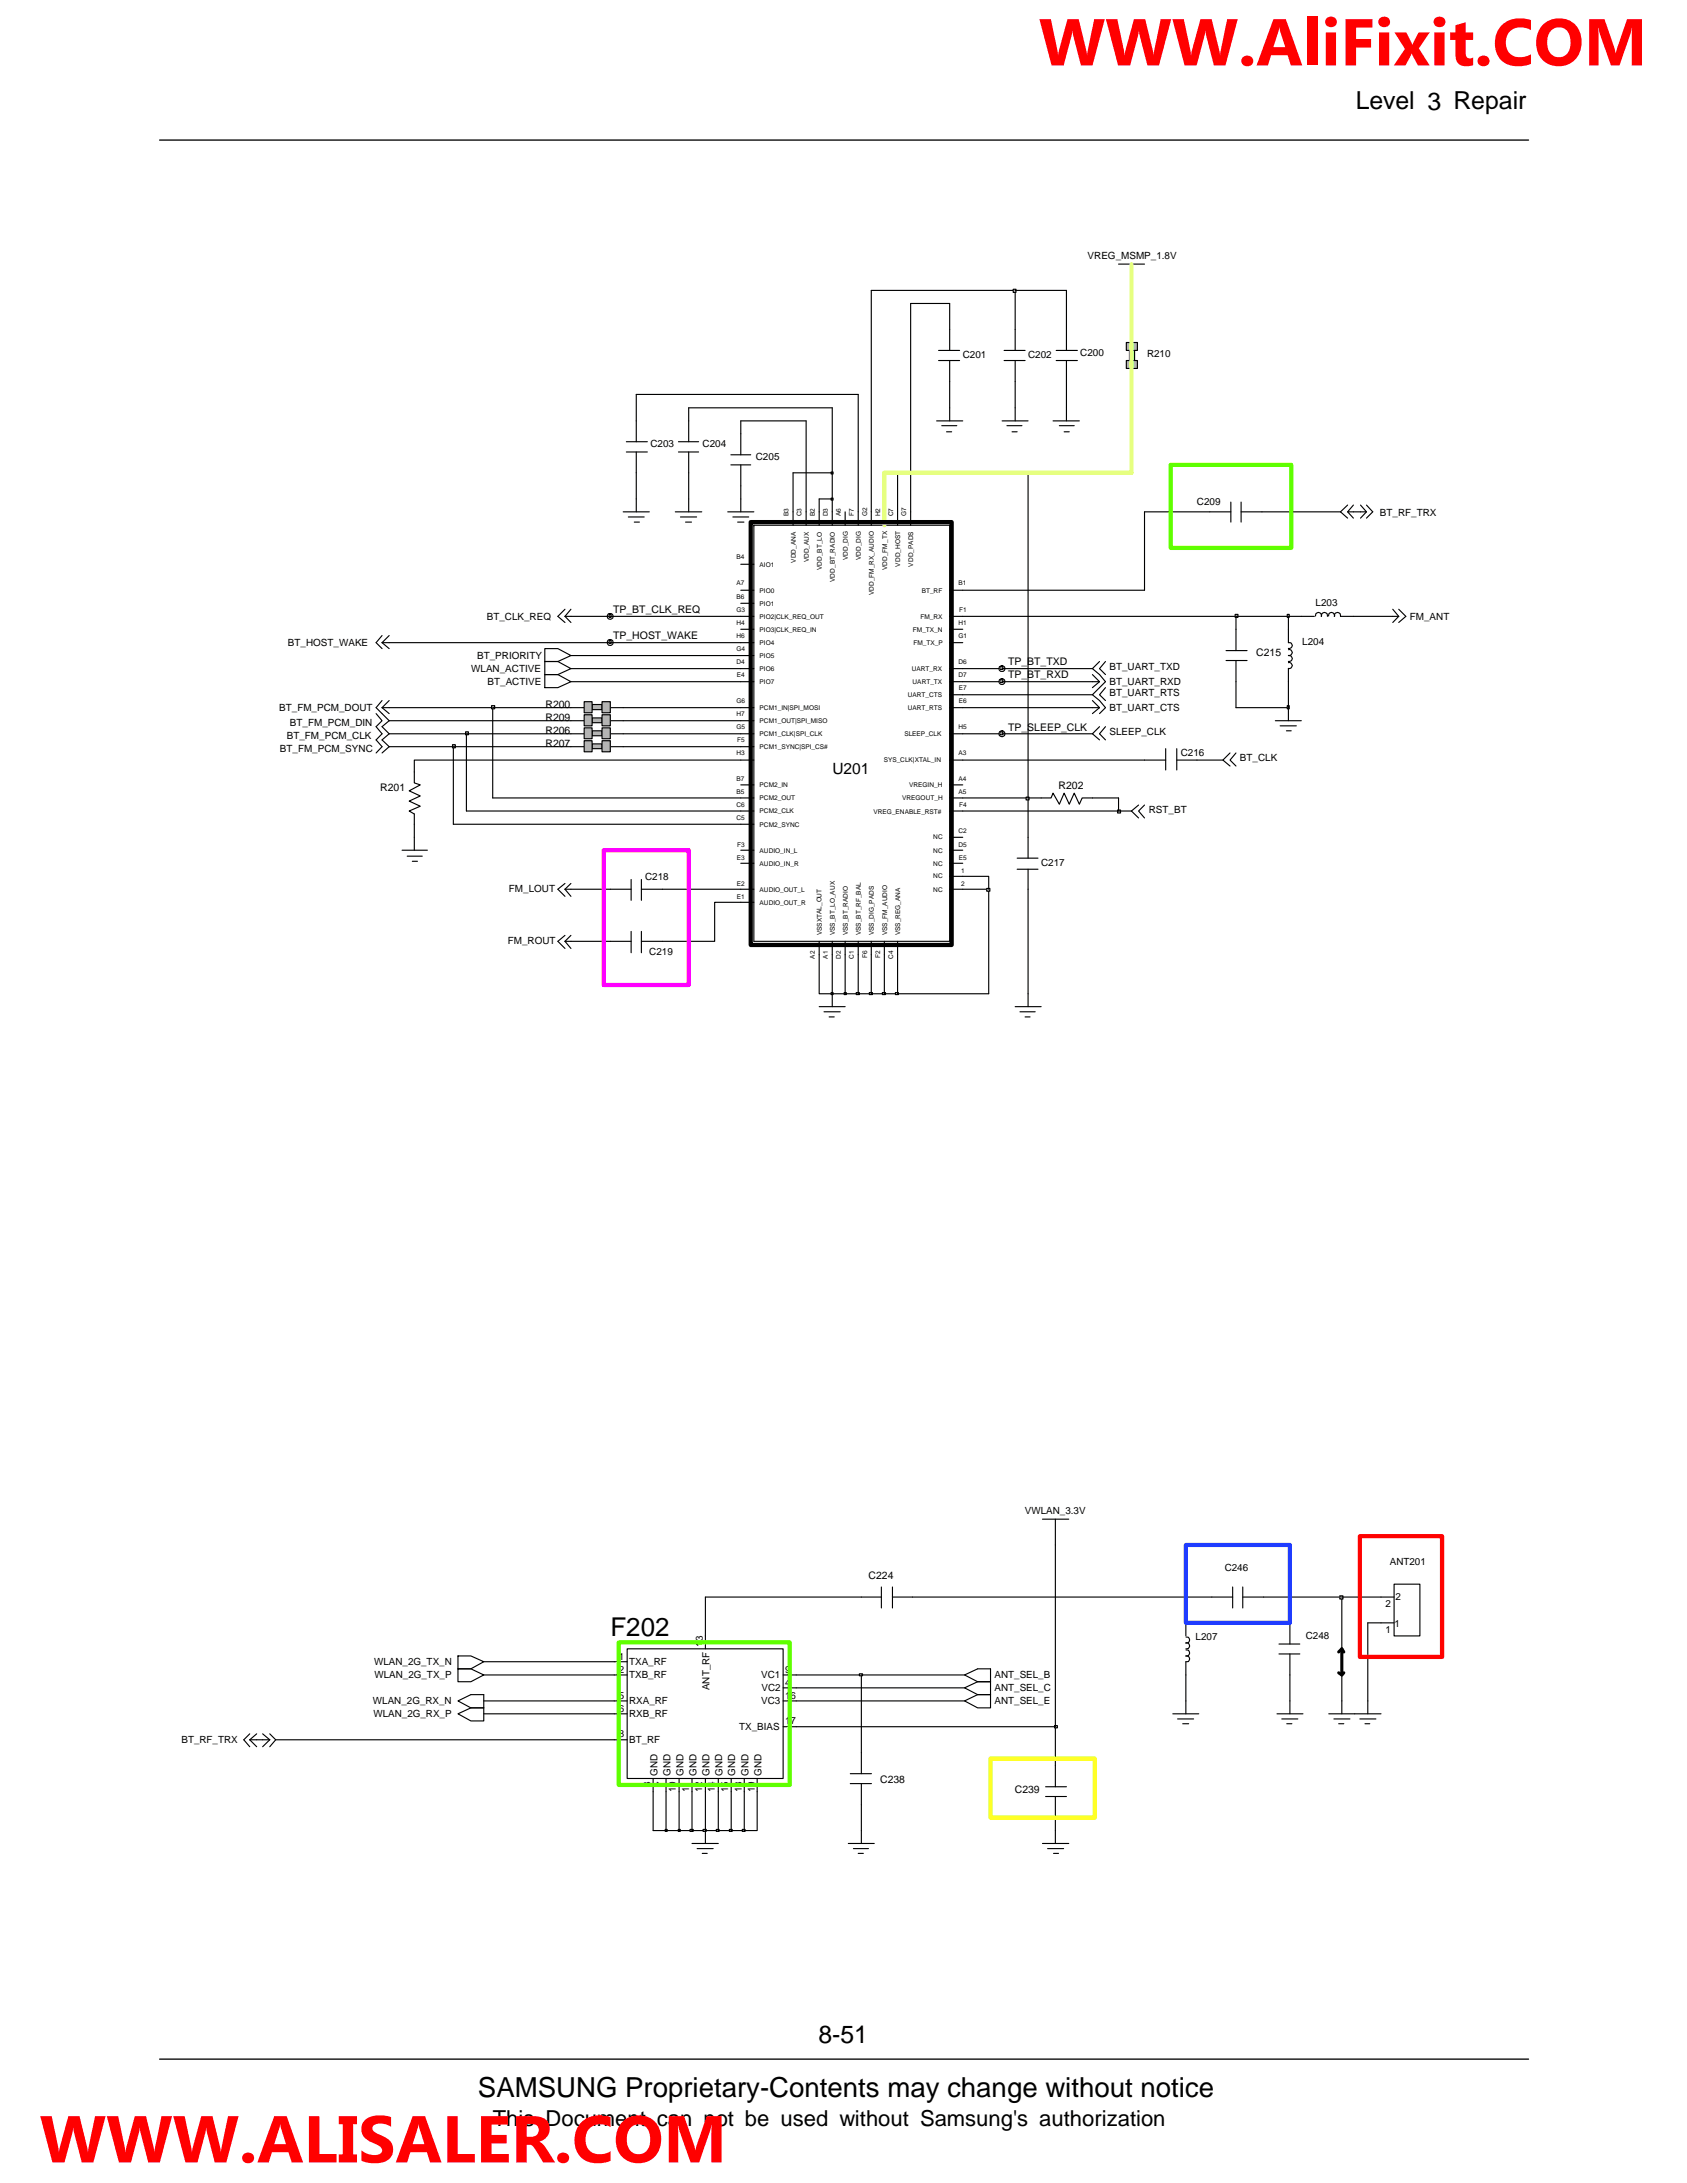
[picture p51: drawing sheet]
<svg xmlns="http://www.w3.org/2000/svg" width="216mm" height="279mm" viewBox="0 0 216 279" stroke-linecap="round" stroke-linejoin="round" font-family="sans-serif">
<defs><g id="words">
<g font-size="8.5" fill="#f00">
<text x="133" y="8.4">WWW.AliFixit.COM</text>
<text x="5.1" y="276.8">WWW.ALISALER.COM</text>
</g>
<text font-size="3.5" x="61.2" y="268.4">SAMSUNG Proprietary-Contents may change without notice</text>
<text font-size="3.3" x="78.1" y="209.4">F202</text>
<g font-size="3.2">
<text x="173.5" y="14">Level 3 Repair</text>
<text x="104.7" y="261.5">8-51</text>
</g>
<text font-size="2.8" x="63.1" y="272.1">This Document can not be used without Samsung's authorization</text>
<text font-size="2" x="106.5" y="99.1">U201</text>
<g font-size="1.3">
<text x="139.2" y="33.1">VREG_MSMP_1.8V</text>
<text x="123.2" y="45.8">C201</text>
<text x="131.6" y="45.8">C202</text>
<text x="138.2" y="45.6">C200</text>
<text x="146.8" y="45.6">R210</text>
<text x="83.2" y="57.3">C203</text>
<text x="89.9" y="57.3">C204</text>
<text x="96.7" y="58.9">C205</text>
<text x="153.2" y="64.6">C209</text>
<text x="176.6" y="66">BT_RF_TRX</text>
<text x="168.4" y="77.6">L203</text>
<text x="36.8" y="82.7">BT_HOST_WAKE</text>
<text x="62.3" y="79.4">BT_CLK_REQ</text>
<text x="78.5" y="81.8">TP_HOST_WAKE</text>
<text x="78.5" y="78.5">TP_BT_CLK_REQ</text>
<text x="160.8" y="83.9">C215</text>
<text x="166.7" y="82.6">L204</text>
<text x="180.4" y="79.4">FM_ANT</text>
<text x="60.3" y="86">WLAN_ACTIVE</text>
<text x="61.1" y="84.4">BT_PRIORITY</text>
<text x="62.4" y="87.7">BT_ACTIVE</text>
<text x="129" y="85.2">TP_BT_TXD</text>
<text x="129" y="86.8">TP_BT_RXD</text>
<text x="142" y="87.7">BT_UART_RXD</text>
<text x="142" y="85.7">BT_UART_TXD</text>
<text x="142" y="89">BT_UART_RTS</text>
<text x="35.7" y="91">BT_FM_PCM_DOUT</text>
<text x="36.7" y="94.6">BT_FM_PCM_CLK</text>
<text x="37.1" y="92.9">BT_FM_PCM_DIN</text>
<text x="69.8" y="90.6">R200</text>
<text x="69.8" y="93.9">R206</text>
<text x="69.8" y="92.2">R209</text>
<text x="69.8" y="95.6">R207</text>
<text x="129" y="93.5">TP_SLEEP_CLK</text>
<text x="142" y="91">BT_UART_CTS</text>
<text x="142" y="94">SLEEP_CLK</text>
<text x="35.8" y="96.2">BT_FM_PCM_SYNC</text>
<text x="48.7" y="101.3">R201</text>
<text x="135.5" y="101">R202</text>
<text x="151.1" y="96.7">C216</text>
<text x="158.7" y="97.4">BT_CLK</text>
<text x="147" y="104.1">RST_BT</text>
<text x="82.5" y="112.7">C218</text>
<text x="133.2" y="110.8">C217</text>
<text x="65.1" y="114.2">FM_LOUT</text>
<text x="65" y="120.8">FM_ROUT</text>
<text x="83.1" y="122.2">C219</text>
<text x="131.2" y="193.7">VWLAN_3.3V</text>
<text x="111.2" y="202">C224</text>
<text x="156.7" y="201.1">C246</text>
<text x="177.9" y="200.3">ANT201</text>
<text x="153" y="209.9">L207</text>
<text x="167.1" y="209.8">C248</text>
<text x="177.3" y="205.7">2</text>
<text x="177.3" y="209">1</text>
<text x="178.5" y="208.2">1</text>
<text x="178.6" y="204.8">2</text>
<text x="47.9" y="213.1">WLAN_2G_TX_N</text>
<text x="47.9" y="214.8">WLAN_2G_TX_P</text>
<text x="79.2" y="212.4">1</text>
<text x="79.2" y="214.1">2</text>
<text x="80.5" y="213.1">TXA_RF</text>
<text x="80.5" y="214.8">TXB_RF</text>
<text x="90" y="210.8" transform="rotate(-90 90 210.8)">1</text>
<text x="90" y="210.1" transform="rotate(-90 90 210.1)">3</text>
<text x="97.4" y="214.8">VC1</text>
<text x="100.5" y="214.1">9</text>
<text x="100.5" y="215.8">4</text>
<text x="127.3" y="214.8">ANT_SEL_B</text>
<text x="47.7" y="218.1">WLAN_2G_RX_N</text>
<text x="47.8" y="219.8">WLAN_2G_RX_P</text>
<text x="79.2" y="217.4">5</text>
<text x="79.2" y="219.1">6</text>
<text x="80.5" y="218.1">RXA_RF</text>
<text x="80.5" y="219.8">RXB_RF</text>
<text x="90.8" y="216.3" transform="rotate(-90 90.8 216.3)">ANT_RF</text>
<text x="94.6" y="221.5">TX_BIAS</text>
<text x="97.4" y="218.1">VC3</text>
<text x="97.4" y="216.5">VC2</text>
<text x="100.5" y="217.4">16</text>
<text x="100.5" y="220.6">17</text>
<text x="127.3" y="218.1">ANT_SEL_E</text>
<text x="127.3" y="216.5">ANT_SEL_C</text>
<text x="23.2" y="223.1">BT_RF_TRX</text>
<text x="79.2" y="222.3">8</text>
<text x="80.5" y="223.1">BT_RF</text>
<text x="84.1" y="227.3" transform="rotate(-90 84.1 227.3)">GND</text>
<text x="85.8" y="227.3" transform="rotate(-90 85.8 227.3)">GND</text>
<text x="87.5" y="227.3" transform="rotate(-90 87.5 227.3)">GND</text>
<text x="89.1" y="227.3" transform="rotate(-90 89.1 227.3)">GND</text>
<text x="90.8" y="227.3" transform="rotate(-90 90.8 227.3)">GND</text>
<text x="92.5" y="227.3" transform="rotate(-90 92.5 227.3)">GND</text>
<text x="94.1" y="227.3" transform="rotate(-90 94.1 227.3)">GND</text>
<text x="95.8" y="227.3" transform="rotate(-90 95.8 227.3)">GND</text>
<text x="97.5" y="227.3" transform="rotate(-90 97.5 227.3)">GND</text>
<text x="83.3" y="228.7" transform="rotate(-90 83.3 228.7)">3</text>
<text x="85" y="228.7" transform="rotate(-90 85 228.7)">7</text>
<text x="86.5" y="229.4" transform="rotate(-90 86.5 229.4)">10</text>
<text x="88.2" y="229.4" transform="rotate(-90 88.2 229.4)">11</text>
<text x="89.9" y="229.4" transform="rotate(-90 89.9 229.4)">12</text>
<text x="91.5" y="229.4" transform="rotate(-90 91.5 229.4)">14</text>
<text x="93.2" y="229.4" transform="rotate(-90 93.2 229.4)">15</text>
<text x="94.9" y="229.4" transform="rotate(-90 94.9 229.4)">18</text>
<text x="96.6" y="229.4" transform="rotate(-90 96.6 229.4)">19</text>
<text x="112.6" y="228.2">C238</text>
<text x="129.9" y="229.5">C239</text>
</g>
<g font-size=".8">
<text x="94.3" y="71.6">B4</text>
<text x="100.9" y="66.1" transform="rotate(-90 100.9 66.1)">B3</text>
<text x="102.6" y="66.1" transform="rotate(-90 102.6 66.1)">C3</text>
<text x="103.5" y="72" transform="rotate(-90 103.5 72)">VDD_AUX</text>
<text x="104.3" y="66.1" transform="rotate(-90 104.3 66.1)">B2</text>
<text x="105.9" y="66.1" transform="rotate(-90 105.9 66.1)">D3</text>
<text x="107.6" y="66.1" transform="rotate(-90 107.6 66.1)">A6</text>
<text x="108.5" y="71.7" transform="rotate(-90 108.5 71.7)">VDD_DIG</text>
<text x="109.3" y="66" transform="rotate(-90 109.3 66)">F7</text>
<text x="110.2" y="71.7" transform="rotate(-90 110.2 71.7)">VDD_DIG</text>
<text x="111" y="66.1" transform="rotate(-90 111 66.1)">G2</text>
<text x="112.6" y="66.1" transform="rotate(-90 112.6 66.1)">H2</text>
<text x="114.3" y="66.1" transform="rotate(-90 114.3 66.1)">C7</text>
<text x="116" y="66.1" transform="rotate(-90 116 66.1)">G7</text>
<text x="94.3" y="76.6">B6</text>
<text x="94.3" y="74.9">A7</text>
<text x="97.2" y="77.5">PIO1</text>
<text x="97.2" y="75.8">PIO0</text>
<text x="97.2" y="72.5">AIO1</text>
<text x="101.8" y="72" transform="rotate(-90 101.8 72)">VDD_ANA</text>
<text x="105.2" y="72.9" transform="rotate(-90 105.2 72.9)">VDD_BT_LO</text>
<text x="106.8" y="74.5" transform="rotate(-90 106.8 74.5)">VDD_BT_RADIO</text>
<text x="111.8" y="76.2" transform="rotate(-90 111.8 76.2)">VDD_FM_RX_AUDIO</text>
<text x="113.5" y="72.9" transform="rotate(-90 113.5 72.9)">VDD_FM_TX</text>
<text x="115.2" y="72.5" transform="rotate(-90 115.2 72.5)">VDD_HOST</text>
<text x="116.9" y="72.5" transform="rotate(-90 116.9 72.5)">VDD_PADS</text>
<text x="118" y="75.8">BT_RF</text>
<text x="122.7" y="74.9">B1</text>
<text x="94.3" y="80">H4</text>
<text x="94.3" y="81.6">H6</text>
<text x="94.3" y="83.3">G4</text>
<text x="94.3" y="78.3">G3</text>
<text x="97.2" y="82.5">PIO4</text>
<text x="97.2" y="79.2">PIO2|CLK_REQ_OUT</text>
<text x="97.2" y="80.9">PIO3|CLK_REQ_IN</text>
<text x="116.8" y="80.9">FM_TX_N</text>
<text x="116.9" y="82.5">FM_TX_P</text>
<text x="117.8" y="79.2">FM_RX</text>
<text x="122.7" y="81.6">G1</text>
<text x="122.7" y="80">H1</text>
<text x="122.7" y="78.3">F1</text>
<text x="94.3" y="90">G6</text>
<text x="94.3" y="85">D4</text>
<text x="94.3" y="86.6">E4</text>
<text x="97.2" y="84.2">PIO5</text>
<text x="97.2" y="85.9">PIO6</text>
<text x="97.2" y="87.5">PIO7</text>
<text x="116.2" y="89.2">UART_CTS</text>
<text x="116.7" y="85.9">UART_RX</text>
<text x="116.8" y="87.5">UART_TX</text>
<text x="122.7" y="85">D6</text>
<text x="122.7" y="86.6">D7</text>
<text x="122.7" y="90">E6</text>
<text x="122.7" y="88.3">E7</text>
<text x="94.3" y="91.6">H7</text>
<text x="94.3" y="93.3">G5</text>
<text x="94.3" y="95">F5</text>
<text x="97.2" y="92.5">PCM1_OUT|SPI_MISO</text>
<text x="97.2" y="94.2">PCM1_CLK|SPI_CLK</text>
<text x="97.2" y="90.9">PCM1_IN|SPI_MOSI</text>
<text x="97.2" y="95.9">PCM1_SYNC|SPI_CS#</text>
<text x="115.7" y="94.2">SLEEP_CLK</text>
<text x="116.2" y="90.9">UART_RTS</text>
<text x="122.7" y="93.3">H5</text>
<text x="94.3" y="96.7">H3</text>
<text x="94.3" y="101.7">B5</text>
<text x="94.3" y="100">B7</text>
<text x="97.2" y="100.8">PCM2_IN</text>
<text x="113.1" y="97.6">SYS_CLK|XTAL_IN</text>
<text x="116.4" y="100.8">VREGIN_H</text>
<text x="122.7" y="96.7">A3</text>
<text x="122.7" y="100">A4</text>
<text x="122.7" y="101.7">A5</text>
<text x="94.3" y="103.3">C6</text>
<text x="94.3" y="105">C5</text>
<text x="97.2" y="105.8">PCM2_SYNC</text>
<text x="97.2" y="104.1">PCM2_CLK</text>
<text x="97.2" y="102.4">PCM2_OUT</text>
<text x="111.8" y="104.1">VREG_ENABLE_RST#</text>
<text x="115.5" y="102.4">VREGOUT_H</text>
<text x="119.4" y="107.4">NC</text>
<text x="122.7" y="106.7">C2</text>
<text x="122.7" y="103.3">F4</text>
<text x="94.3" y="113.3">E2</text>
<text x="94.3" y="110">E3</text>
<text x="94.3" y="108.4">F3</text>
<text x="97.2" y="109.1">AUDIO_IN_L</text>
<text x="97.2" y="110.8">AUDIO_IN_R</text>
<text x="119.4" y="110.8">NC</text>
<text x="119.4" y="109.1">NC</text>
<text x="119.4" y="112.4">NC</text>
<text x="122.7" y="108.4">D5</text>
<text x="122.7" y="110">E5</text>
<text x="123" y="111.7">1</text>
<text x="123" y="113.3">2</text>
<text x="94.3" y="115">E1</text>
<text x="97.2" y="115.8">AUDIO_OUT_R</text>
<text x="97.2" y="114.1">AUDIO_OUT_L</text>
<text x="105.2" y="119.7" transform="rotate(-90 105.2 119.7)">VSSXTAL_OUT</text>
<text x="106.8" y="119.7" transform="rotate(-90 106.8 119.7)">VSS_BT_LO_AUX</text>
<text x="108.5" y="119.7" transform="rotate(-90 108.5 119.7)">VSS_BT_RADIO</text>
<text x="110.2" y="119.7" transform="rotate(-90 110.2 119.7)">VSS_BT_RF_BAL</text>
<text x="111.8" y="119.7" transform="rotate(-90 111.8 119.7)">VSS_DIG_PADS</text>
<text x="113.5" y="119.7" transform="rotate(-90 113.5 119.7)">VSS_FM_AUDIO</text>
<text x="115.2" y="119.7" transform="rotate(-90 115.2 119.7)">VSS_REG_ANA</text>
<text x="119.4" y="114.1">NC</text>
<text x="104.3" y="122.7" transform="rotate(-90 104.3 122.7)">A2</text>
<text x="105.9" y="122.7" transform="rotate(-90 105.9 122.7)">A1</text>
<text x="107.6" y="122.7" transform="rotate(-90 107.6 122.7)">D2</text>
<text x="109.3" y="122.7" transform="rotate(-90 109.3 122.7)">C1</text>
<text x="111" y="122.7" transform="rotate(-90 111 122.7)">F6</text>
<text x="112.6" y="122.7" transform="rotate(-90 112.6 122.7)">F2</text>
<text x="114.3" y="122.7" transform="rotate(-90 114.3 122.7)">C4</text>
</g>
</g></defs>
<path d="M20.4 263.5h175.2" fill="none" stroke="#000" stroke-width=".17"/>
<path d="M20.8 265.5h174.8v9h-174.8z" fill="#fff"/>
<path d="M20.4 17.9h175.2" fill="none" stroke="#000" stroke-width=".17"/>
<g fill="none" stroke="#000" stroke-width=".14">
<path d="M73.1 93.9h1.7M78.1 93.9h1.7"/>
<circle cx="78.1" cy="78.9" r=".38"/>
</g>
<path d="M75.8 93.5h1.2v.7h-1.2z" fill="#b3b3b3"/>
<path d="M75.8 93.5h1.2v.7h-1.2z" fill="none" stroke="#000" stroke-width=".14"/>
<path d="M74.8 93.2h1v1.4h-1z" fill="#b3b3b3"/>
<path d="M74.8 93.2h1v1.4h-1z" fill="none" stroke="#000" stroke-width=".14"/>
<path d="M77 93.2h1.1v1.4h-1.1z" fill="#b3b3b3"/>
<path d="M73.1 90.6h1.7M77 93.2h1.1v1.4h-1.1zM78.1 90.6h1.7" fill="none" stroke="#000" stroke-width=".14"/>
<path d="M75.8 90.2h1.2v.6h-1.2z" fill="#b3b3b3"/>
<path d="M75.8 90.2h1.2v.6h-1.2z" fill="none" stroke="#000" stroke-width=".14"/>
<path d="M74.8 89.8h1v1.4h-1z" fill="#b3b3b3"/>
<path d="M74.8 89.8h1v1.4h-1z" fill="none" stroke="#000" stroke-width=".14"/>
<path d="M77 89.8h1.1v1.4h-1.1z" fill="#b3b3b3"/>
<g fill="none" stroke="#000" stroke-width=".14">
<path d="M86.8 56.5h2.6M86.8 57.8h2.6M88.1 53.9v2.6M88.1 57.8v2.7M93.5 58.2h2.6M93.5 59.5h2.6M94.8 55.5v2.7M94.8 59.5v2.7M128.2 53.9h3.4M128.9 54.5h1.9M129.5 55.3h.7M129.9 52.2v1.7"/>
<path d="M134.8 53.9h3.3M135.6 54.5h1.9M136.2 55.3h.6M136.5 52.2v1.7M79.8 65.5h3.3M80.4 66.2h2M81.2 66.8h.6M81.4 63.9v1.6M94.8 72.2h1.7M94.8 77.2h1.7M94.8 75.5h1.7M94.8 78.9h1.7"/>
<path d="M96.5 67.2h25v53.3h-25zM101.5 65.5v1.7M103.2 65.5v1.7M104.8 65.5v1.7M106.5 65.5v1.7M108.2 65.5v1.7M109.8 65.5v1.7M111.5 65.5v1.7M113.2 65.5v1.7M114.9 65.5v1.7M116.5 65.5v1.7M121.5 78.9h1.7"/>
<path d="M121.5 75.5h1.7M73.1 92.2h1.7M77 89.8h1.1v1.4h-1.1zM78.1 92.2h1.7M94.8 87.2h1.7M94.8 80.5h1.7M94.8 83.9h1.7M94.8 92.2h1.7M94.8 95.6h1.7M94.8 82.3h1.7M94.8 85.6h1.7M94.8 90.6h1.7"/>
<path d="M94.8 93.9h1.7M94.8 97.3h1.7M121.5 87.2h1.7M121.5 82.3h1.7M121.5 90.6h1.7M121.5 97.3h1.7M121.5 80.5h1.7M121.5 85.6h1.7M121.5 93.9h1.7M121.5 88.9h1.7M139.8 86.3l.9 .9M139.8 87.2h.9"/>
<path d="M140.7 84.7l-.9 .9 .9 .7 .8 .9-.8 .8M140.7 87.2l-.9 .8M141.5 84.7l-.8 .9 .8 .7M72.3 113.1l-.9 .7 .9 .9M72.3 113.8l.8 .9M72.3 113.8h.8M73.1 113.1l-.8 .7M94.8 113.8h1.7M94.8 100.5h1.7M94.8 103.8h1.7M94.8 108.8h1.7M94.8 102.1h1.7"/>
<path d="M94.8 105.5h1.7M94.8 110.5h1.7M94.8 115.5h1.7M121.5 113.8h1.7M121.5 102.1h1.7M121.5 110.5h1.7M121.5 107.2h1.7M121.5 100.5h1.7M121.5 103.8h1.7M121.5 108.8h1.7M121.5 112.2h1.7M145.7 103l-.9 .8 .9 .9"/>
<path d="M146.5 103l-.8 .8 .8 .9M104.8 120.5v1.7M106.5 120.5v1.7M108.2 120.5v1.7M109.8 120.5v1.7M111.5 120.5v1.7M113.2 120.5v1.7M114.9 120.5v1.7"/>
<circle cx="128.2" cy="85.6" r=".39"/>
</g>
<path d="M75.8 91.9h1.2v.6h-1.2z" fill="#b3b3b3"/>
<path d="M75.8 91.9h1.2v.6h-1.2z" fill="none" stroke="#000" stroke-width=".14"/>
<path d="M74.8 91.5h1v1.4h-1z" fill="#b3b3b3"/>
<path d="M74.8 91.5h1v1.4h-1z" fill="none" stroke="#000" stroke-width=".14"/>
<path d="M77 91.5h1.1v1.4h-1.1z" fill="#b3b3b3"/>
<g fill="none" stroke="#000" stroke-width=".14">
<path d="M143.2 33.8h3.3M144.8 33.8v3.4M93.1 65.5h3.4M93.8 66.2h2M94.4 66.8h.8M94.8 63.9v1.6M154.8 65.5h2.7M157.5 64.3v2.5M158.8 65.5h2.7M158.8 64.3v2.5M178.2 78l.8 .9M178.2 78.9h.8"/>
<path d="M179 78l.9 .9-.9 .8M179 78.9l-.8 .8M48.1 93l.8 .9-.8 .8M48.9 93l.9 .9-.9 .8M48.9 89.7l-.8 .9 .8 .7M48.9 90.6l.9 .7M48.9 90.6h.9M49.8 89.7l-.9 .9M53 98.8v1.4l.8 .3-1.4 .7 1.4 .7-1.4 .6 1.4 .7-1.4 .6 .6 .4v1.3M73.1 95.6h1.7M77 91.5h1.1v1.4h-1.1zM78.1 95.6h1.7"/>
<path d="M140.7 93l-.9 .9 .9 .8M141.5 93l-.8 .9 .8 .8M164.9 80.5v1.8a.38 .38 0 0 1 .4 .2 .38 .38 0 0 1-.1 .4l-.3 .1M164.9 85.6v1.6M164.9 83.2a.38 .38 0 0 1 .5 .3 .38 .38 0 0 1-.5 .4 .39 .39 0 0 1 .5 .4 .39 .39 0 0 1-.5 .4v-.1M164.9 84.8a.37 .37 0 0 1 .5 .4 .37 .37 0 0 1-.5 .3"/>
<circle cx="78.1" cy="82.2" r=".38"/>
</g>
<path d="M75.8 95.2h1.2v.6h-1.2z" fill="#b3b3b3"/>
<path d="M75.8 95.2h1.2v.6h-1.2z" fill="none" stroke="#000" stroke-width=".14"/>
<path d="M74.8 94.8h1v1.4h-1z" fill="#b3b3b3"/>
<path d="M74.8 94.8h1v1.4h-1z" fill="none" stroke="#000" stroke-width=".14"/>
<path d="M77 94.8h1.1v1.4h-1.1z" fill="#b3b3b3"/>
<path d="M80.2 57.8h2.6M80.2 56.5h2.6M81.4 53.9v2.6M81.4 57.8v2.7M119.9 53.9h3.3M120.5 54.5h1.9M121.1 55.3h.7M121.5 52.2v1.7M144.8 42.2v1.6M144.8 47.2v1.6M77 94.8h1.1v1.4h-1.1z" fill="none" stroke="#000" stroke-width=".14"/>
<path d="M144.5 44.9h.7v1.2h-.7z" fill="#b3b3b3"/>
<path d="M144.5 44.9h.7v1.2h-.7z" fill="none" stroke="#000" stroke-width=".14"/>
<path d="M144.1 46.1h1.5v1.1h-1.5z" fill="#b3b3b3"/>
<path d="M144.1 46.1h1.5v1.1h-1.5z" fill="none" stroke="#000" stroke-width=".14"/>
<path d="M144.1 43.8h1.5v1.1h-1.5z" fill="#b3b3b3"/>
<g fill="none" stroke="#000" stroke-width=".14">
<path d="M120.1 46.1h2.7M120.1 44.9h2.7M121.5 42.2v2.7M121.5 46.1v2.7M128.5 44.9h2.7M128.5 46.1h2.7M129.9 42.2v2.7M129.9 46.1v2.7M135.2 46.1h2.7M135.2 44.9h2.7M136.5 42.2v2.7M136.5 46.1v2.7"/>
<path d="M144.1 43.8h1.5v1.1h-1.5zM72.3 78l-.9 .9 .9 .8M72.3 78.9l.8 .8M72.3 78.9h.8M73.1 78l-.8 .9M86.4 65.5h3.4M87.1 66.2h2.1M87.7 66.8h.8M88.1 63.9v1.6M166.5 78.9h1.7M168.4 78.8v-.3a.4 .4 0 0 1 .7 0v.4M169.1 78.9l.1-.4a.41 .41 0 0 1 .5-.1 .41 .41 0 0 1 .2 .5"/>
<path d="M170 78.8l.1-.3a.38 .38 0 0 1 .6 0l.1 .4M170.8 78.9v-.4a.42 .42 0 0 1 .5-.1 .42 .42 0 0 1 .3 .5h1.6M172.5 65.5h2.4M172.5 64.6l-.9 .9 .9 .8M173.2 64.6l-.7 .9 .7 .8M174.1 64.6l.8 .9-.8 .8M174.9 64.6l.8 .9-.8 .8M48.1 91.3l.8 .9-.8 .8M48.1 94.7l.8 .9-.8 .8M48.9 94.7l.9 .9-.9 .8M48.9 91.3l.9 .9-.9 .8M48.9 81.3l-.8 1 .8 .7"/>
<path d="M48.9 82.3l.9 .7M48.9 82.3h.9M49.8 81.3l-.9 1M69.7 86.3h1.7l1.7 .9-1.7 .8h-1.7zM69.7 83h1.7l1.7 .9-1.7 .8h-1.7zM69.7 84.7h1.7l1.7 .9-1.7 .7h-1.7zM139.8 89.7l.9 .9M139.8 90.6h.9M140.7 88l-.9 .9 .9 .8 .8 .9-.8 .7M140.7 90.6l-.9 .7M141.5 88l-.8 .9 .8 .8M146.5 97.3h2.7"/>
<path d="M149.2 95.8v2.8M150.6 97.3h2.6M150.6 95.8v2.8M156.9 83.3h2.7M156.9 84.5h2.7M157.4 96.4l-.9 .9 .9 .7M158.2 96.4l-.8 .9 .8 .7M158.2 80.5v2.8M158.2 84.5v2.7M163.2 92.2h3.3M163.8 92.9h2.1M164.6 93.5h.6"/>
<path d="M164.9 90.6v1.6M51.5 108.8h3.2M52.1 109.6h1.9M52.8 110.2h.6M53 107.2v1.6M72.3 119.7l-.9 .8 .9 .9M73.1 119.7l-.8 .8M78.1 113.8h2.7M80.8 112.6v2.6M80.8 119.2v2.7M82.1 113.8h2.7M82.1 112.6v2.6"/>
<path d="M82.1 119.2v2.7M130.2 109.8h2.6M130.2 111.3h2.6M131.6 107.2v2.6M131.6 111.3v2.5M133.2 102.1h1.3l.3-.6 .8 1.4 .6-1.4 .6 1.4 .7-1.4 .6 1.4 .4-.8h1.3M72.3 120.5l.8 .9M72.3 120.5h.8M78.1 120.5h2.7M82.1 120.5h2.7M104.8 128.8h3.4M104.8 122.2v5h1.7v1.6"/>
<path d="M105.5 129.5h2M106.1 130.2h.7M129.9 128.8h3.3M130.5 129.5h2M131.2 130.2h.6M131.6 127.2v1.6"/>
<circle cx="128.2" cy="93.9" r=".39"/>
<circle cx="128.2" cy="87.2" r=".39"/>
</g>
<path d="M106.4 127h.2v.3h-.2z" fill="#c3c3c3"/>
<path d="M106.4 127h.2v.3h-.2zM106.5 122.2v5h1.7" fill="none" stroke="#000" stroke-width=".14"/>
<path d="M108 127h.3v.3h-.3z" fill="#c3c3c3"/>
<path d="M108 127h.3v.3h-.3zM108.2 122.2v5h1.6" fill="none" stroke="#000" stroke-width=".14"/>
<path d="M109.6 127h.4v.3h-.4z" fill="#c3c3c3"/>
<path d="M109.6 127h.4v.3h-.4zM109.8 122.2v5h1.7" fill="none" stroke="#000" stroke-width=".14"/>
<path d="M111.3 127h.4v.3h-.4z" fill="#c3c3c3"/>
<path d="M111.3 127h.4v.3h-.4zM111.5 122.2v5h1.7" fill="none" stroke="#000" stroke-width=".14"/>
<path d="M112.9 127h.4v.3h-.4z" fill="#c3c3c3"/>
<path d="M112.9 127h.4v.3h-.4zM113.2 122.2v5h1.7" fill="none" stroke="#000" stroke-width=".14"/>
<path d="M114.6 127h.4v.3h-.4z" fill="#c3c3c3"/>
<path d="M73.1 113.8h5M84.8 113.8h10M94.8 115.5h-3.3v5h-6.7M123.2 113.8h3.3v13.4h-11.6v-5M131.6 113.8v13.4M73.1 120.5h5M114.6 127h.4v.3h-.4z" fill="none" stroke="#000" stroke-width=".14"/>
<path d="M126.3 113.7h.4v.4h-.4z" fill="#c3c3c3"/>
<path d="M58 95.6v9.9h36.8M59.7 93.9v9.9h35.1M53 105.5v1.7M123.2 103.8h20M123.2 112.2h3.3v1.6M126.3 113.7h.4v.4h-.4zM131.6 102.1v5.1" fill="none" stroke="#000" stroke-width=".14"/>
<path d="M143 103.7h.4v.4h-.4z" fill="#c3c3c3"/>
<path d="M63.1 90.6v11.5h31.7M123.2 102.1h8.4M143 103.7h.4v.4h-.4zM143.2 102.1v1.7h1.6" fill="none" stroke="#000" stroke-width=".14"/>
<path d="M131.3 102h.4v.4h-.4z" fill="#c3c3c3"/>
<path d="M131.6 60.5v41.6h1.6M49.8 95.6h8.2M94.8 97.3h-41.8v1.5M123.2 97.3h23.3M153.2 97.3h3.3M131.3 102h.4v.4h-.4zM139.8 102.1h3.4" fill="none" stroke="#000" stroke-width=".14"/>
<path d="M57.9 95.3h.4v.4h-.4z" fill="#c3c3c3"/>
<path d="M49.8 93.9h9.9M57.9 95.3h.4v.4h-.4zM58 95.6h15.1M79.8 95.6h15" fill="none" stroke="#000" stroke-width=".14"/>
<path d="M59.6 93.7h.3v.3h-.3z" fill="#c3c3c3"/>
<path d="M59.6 93.7h.3v.3h-.3zM59.7 93.9h13.4M79.8 93.9h15M123.2 93.9h5" fill="none" stroke="#000" stroke-width=".14"/>
<path d="M128 93.7h.4v.3h-.4z" fill="#c3c3c3"/>
<path d="M49.8 92.2h23.3M49.8 90.6h13.3M79.8 92.2h15M128 93.7h.4v.3h-.4zM128.2 93.9h11.6" fill="none" stroke="#000" stroke-width=".14"/>
<path d="M62.9 90.3h.4v.4h-.4z" fill="#c3c3c3"/>
<path d="M62.9 90.3h.4v.4h-.4zM63.1 90.6h10M79.8 90.6h15M123.2 90.6h16.6M158.2 87.2v3.4h6.7" fill="none" stroke="#000" stroke-width=".14"/>
<path d="M164.7 90.3h.3v.4h-.3z" fill="#c3c3c3"/>
<path d="M73.1 87.2h21.7M123.2 87.2h5M123.2 88.9h16.6M164.7 90.3h.3v.4h-.3zM164.9 87.2v3.4" fill="none" stroke="#000" stroke-width=".14"/>
<path d="M128 87h.4v.4h-.4z" fill="#c3c3c3"/>
<path d="M73.1 85.6h21.7M123.2 85.6h5M128 87h.4v.4h-.4zM128.2 87.2h11.6" fill="none" stroke="#000" stroke-width=".14"/>
<path d="M128 85.3h.4v.4h-.4z" fill="#c3c3c3"/>
<path d="M49.8 82.3h28.3M73.1 83.9h21.7M128 85.3h.4v.4h-.4zM128.2 85.6h11.6" fill="none" stroke="#000" stroke-width=".14"/>
<path d="M78 82h.2v.4h-.2z" fill="#c3c3c3"/>
<path d="M73.1 78.9h5M158.2 78.9v1.6M164.9 78.9v1.6M78 82h.2v.4h-.2zM78.1 82.3h16.7" fill="none" stroke="#000" stroke-width=".14"/>
<path d="M78 78.6h.2v.4h-.2z" fill="#c3c3c3"/>
<path d="M78 78.6h.2v.4h-.2zM78.1 78.9h16.7M123.2 78.9h35" fill="none" stroke="#000" stroke-width=".14"/>
<path d="M158.1 78.6h.3v.4h-.3z" fill="#c3c3c3"/>
<path d="M158.1 78.6h.3v.4h-.3zM158.2 78.9h6.7" fill="none" stroke="#000" stroke-width=".14"/>
<path d="M164.7 78.6h.3v.4h-.3z" fill="#c3c3c3"/>
<g fill="none" stroke="#000" stroke-width=".14">
<path d="M111.5 37.2v28.3M103.2 53.9v11.6M109.8 50.5v15M81.4 60.5v3.4M88.1 60.5v3.4M94.8 62.2v1.7M101.5 60.5v5M106.5 65.5v-1.6h-1.7v1.6M113.2 60.5v5M114.9 60.5v5M116.5 60.5v5M154.8 65.5h-8.3v10h-23.3"/>
<path d="M161.5 65.5h10.1M164.7 78.6h.3v.4h-.3zM164.9 78.9h1.6M173.2 78.9h5"/>
</g>
<path d="M106.4 63.8h.2v.2h-.2z" fill="#c3c3c3"/>
<path d="M101.5 60.5h5v3.4M106.4 63.8h.2v.2h-.2z" fill="none" stroke="#000" stroke-width=".14"/>
<path d="M106.4 60.4h.2v.3h-.2z" fill="#c3c3c3"/>
<path d="M106.5 52.2v8.3M106.4 60.4h.2v.3h-.2zM113.2 60.5h1.7" fill="none" stroke="#000" stroke-width=".14"/>
<path d="M114.6 60.4h.4v.3h-.4z" fill="#c3c3c3"/>
<path d="M114.6 60.4h.4v.3h-.4zM114.9 60.5h1.6" fill="none" stroke="#000" stroke-width=".14"/>
<path d="M116.3 60.4h.3v.3h-.3z" fill="#c3c3c3"/>
<path d="M116.5 38.8v21.7h15.1M116.3 60.4h.3v.3h-.3z" fill="none" stroke="#000" stroke-width=".14"/>
<path d="M131.3 60.4h.4v.3h-.4z" fill="#c3c3c3"/>
<path d="M111.5 37.2h18.4v5M116.5 38.8h5v3.4M136.5 37.2v5M144.8 37.2v5M103.2 53.9h-8.4v1.6M106.5 52.2h-18.4v1.7M109.8 50.5h-28.4v3.4M121.5 48.8v3.4M129.9 48.8v3.4M136.5 48.8v3.4M144.8 48.8v11.7h-13.2M131.3 60.4h.4v.3h-.4z" fill="none" stroke="#000" stroke-width=".14"/>
<path d="M129.7 37h.3v.4h-.3z" fill="#c3c3c3"/>
<g fill="none" stroke="#000" stroke-width=".14">
<path d="M129.7 37h.3v.4h-.3zM129.9 37.2h6.6M133.4 194.4h3.4M135.1 194.4v3.3M58.6 213.6h1.7l1.6 .8-1.6 .8h-1.7zM58.6 211.9h1.7l1.6 .8-1.6 .9h-1.7zM58.6 217.7l1.7-.8h1.6v1.7h-1.6zM58.6 219.4l1.7-.8h1.6v1.7h-1.6zM78.6 219.4h1.7M78.6 214.4h1.7M78.6 212.7h1.7M78.6 217.7h1.7"/>
<path d="M80.3 211h19.9v16.6h-19.9zM90.3 209.4v1.6M100.2 214.4h1.7M100.2 216h1.7M100.2 217.7h1.7M110.2 204.4h2.6M112.8 203.1v2.7M114.2 204.4h2.6M114.2 203.1v2.7M123.4 217.7l1.7-.8h1.7v1.7h-1.7zM123.4 214.4l1.7-.8h1.7v1.6h-1.7zM123.4 216l1.7-.8h1.7v1.7h-1.7z"/>
<path d="M150.1 219.4h3.3M151.8 210.3a.39 .39 0 0 1 .5 .4 .39 .39 0 0 1-.5 .3M151.8 212v-.1a.38 .38 0 0 1 .5 .4 .38 .38 0 0 1-.5 .4v1.7M151.8 207.7v1.7M151.8 217.7v1.7M151.8 209.5a.38 .38 0 0 1 .5 .4 .38 .38 0 0 1-.5 .4M151.8 211.2h.3a.41 .41 0 0 1 .1 .5 .41 .41 0 0 1-.4 .2M155.1 204.4h2.7M157.8 203.1v2.7M159 204.4h2.7M159 203.1v2.7M163.4 219.4h3.4"/>
<path d="M163.7 210.4h2.6M163.7 211.7h2.6M165.1 207.7v2.7M165.1 211.7v2.7M165.1 217.7v1.7M170.1 219.4h6.6M171.7 217.7v1.7M175 217.7v1.7M176.7 204.4h1.7M176.7 207.7h1.7M178.4 202.8h3.3v6.6h-3.3zM32 222.7h2.5"/>
<path d="M32 221.9l-.8 .8 .8 .9M32 222.7l.9 .9M32.9 221.9l-.9 .8M33.6 221.9l.9 .8M34.5 222.7l-.9 .9M34.5 221.9l.8 .8-.8 .9M78.6 222.7h1.7M83.6 227.6v6.7h1.6M85.2 227.6v1.7M86.9 227.6v1.7M88.6 235.9h3.3M88.6 227.6v1.7"/>
<path d="M89.2 236.6h2.1M89.9 237.2h.6M90.3 227.6v1.7M90.3 234.3v1.6M91.9 227.6v1.7M93.6 227.6v1.7M95.2 227.6v1.7M96.9 227.6v1.7M100.2 221h1.7M108.6 235.9h3.3M108.8 227h2.7M108.8 228.3h2.7"/>
<path d="M109.2 236.6h1.9M109.8 237.2h.7M110.2 224.3v2.7M110.2 228.3v2.7M110.2 234.3v1.6M133.4 235.9h3.4M133.8 228.7h2.7M133.8 229.9h2.7M134.1 236.6h2M134.8 237.2h.7M135.1 226v2.7M135.1 229.9v2.7"/>
<path d="M135.1 234.3v1.6M150.7 220h2.1M151.4 220.6h.7M164 220h2.1M164.7 220.6h.6M170.7 220h2.1M171.3 220.6h.7M174 220h2.1M174.7 220.6h.6"/>
</g>
<path d="M144.8 33.8v26.7h-31.6v6.7" fill="none" stroke="#e6ff80" stroke-width=".54"/>
<path d="M96.1 66.8h25.7v54.1h-25.7z" fill="none" stroke="#000" stroke-width=".54"/>
<path d="M77.3 108.8h10.8v17.3h-10.8z" fill="none" stroke="#f0f" stroke-width=".54"/>
<path d="M149.8 59.5h15.4v10.6h-15.4z" fill="none" stroke="#5fff00" stroke-width=".54"/>
<path d="M171.3 211.4l.4-.4 .3 .4M171.3 214.1l.4 .3 .3-.3M171.7 211v3.4" fill="none" stroke="#000" stroke-width=".4"/>
<path d="M85.1 234.1h.3v.3h-.3z" fill="#c3c3c3"/>
<path d="M85.1 234.1h.3v.3h-.3zM85.2 229.3v5h1.7" fill="none" stroke="#000" stroke-width=".14"/>
<path d="M86.8 234.1h.3v.3h-.3z" fill="#c3c3c3"/>
<path d="M86.8 234.1h.3v.3h-.3zM86.9 229.3v5h1.7" fill="none" stroke="#000" stroke-width=".14"/>
<path d="M88.3 234.1h.4v.3h-.4z" fill="#c3c3c3"/>
<path d="M88.3 234.1h.4v.3h-.4zM88.6 229.3v5h1.7" fill="none" stroke="#000" stroke-width=".14"/>
<path d="M90 234.1h.4v.3h-.4z" fill="#c3c3c3"/>
<path d="M90 234.1h.4v.3h-.4zM90.3 229.3v5h1.6" fill="none" stroke="#000" stroke-width=".14"/>
<path d="M91.7 234.1h.3v.3h-.3z" fill="#c3c3c3"/>
<path d="M91.7 234.1h.3v.3h-.3zM91.9 229.3v5h1.7" fill="none" stroke="#000" stroke-width=".14"/>
<path d="M93.3 234.1h.4v.3h-.4z" fill="#c3c3c3"/>
<path d="M93.3 234.1h.4v.3h-.4zM93.6 229.3v5h1.6" fill="none" stroke="#000" stroke-width=".14"/>
<path d="M95 234.1h.4v.3h-.4z" fill="#c3c3c3"/>
<path d="M110.2 214.4v9.9M35.3 222.7h43.3M95 234.1h.4v.3h-.4zM95.2 229.3v5h1.7v-5M101.9 221h33.2v5M110.2 231v3.3M135.1 232.6v1.7" fill="none" stroke="#000" stroke-width=".14"/>
<path d="M135 220.9h.3v.2h-.3z" fill="#c3c3c3"/>
<path d="M135.1 197.7v23.3M61.9 217.7h16.7M61.9 219.4h16.7M61.9 214.4h16.7M101.9 217.7h21.5M101.9 214.4h8.3M101.9 216h21.5M151.8 214.4v3.3M165.1 214.4v3.3M171.7 214.4v3.3M175 207.7v10M135 220.9h.3v.2h-.3z" fill="none" stroke="#000" stroke-width=".14"/>
<path d="M110 214.2h.4v.3h-.4z" fill="#c3c3c3"/>
<path d="M61.9 212.7h16.7M110 214.2h.4v.3h-.4zM110.2 214.4h13.2M110.2 204.4h-19.9v5M116.8 204.4h35v3.3M165.1 204.4v3.3M171.7 204.4v6.6M175 207.7h1.7" fill="none" stroke="#000" stroke-width=".14"/>
<path d="M151.6 204.3h.3v.4h-.3z" fill="#c3c3c3"/>
<path d="M151.6 204.3h.3v.4h-.3zM151.8 204.4h3.3M161.7 204.4h3.4" fill="none" stroke="#000" stroke-width=".14"/>
<path d="M164.9 204.3h.3v.4h-.3z" fill="#c3c3c3"/>
<path d="M164.9 204.3h.3v.4h-.3zM165.1 204.4h6.6" fill="none" stroke="#000" stroke-width=".14"/>
<path d="M171.5 204.3h.4v.4h-.4z" fill="#c3c3c3"/>
<path d="M171.5 204.3h.4v.4h-.4zM171.7 204.4h5" fill="none" stroke="#000" stroke-width=".14"/>
<path d="M79.2 210.2h21.9v18.3h-21.9z" fill="none" stroke="#5fff00" stroke-width=".54"/>
<path d="M126.8 225.1h13.3v7.5h-13.3z" fill="none" stroke="#ff0" stroke-width=".54"/>
<path d="M151.8 197.7h13.3v10h-13.3z" fill="none" stroke="#1e3bff" stroke-width=".54"/>
<path d="M174 196.6h10.6v15.5h-10.6z" fill="none" stroke="#ff0200" stroke-width=".54"/>
<use href="#words"/>
</svg>
